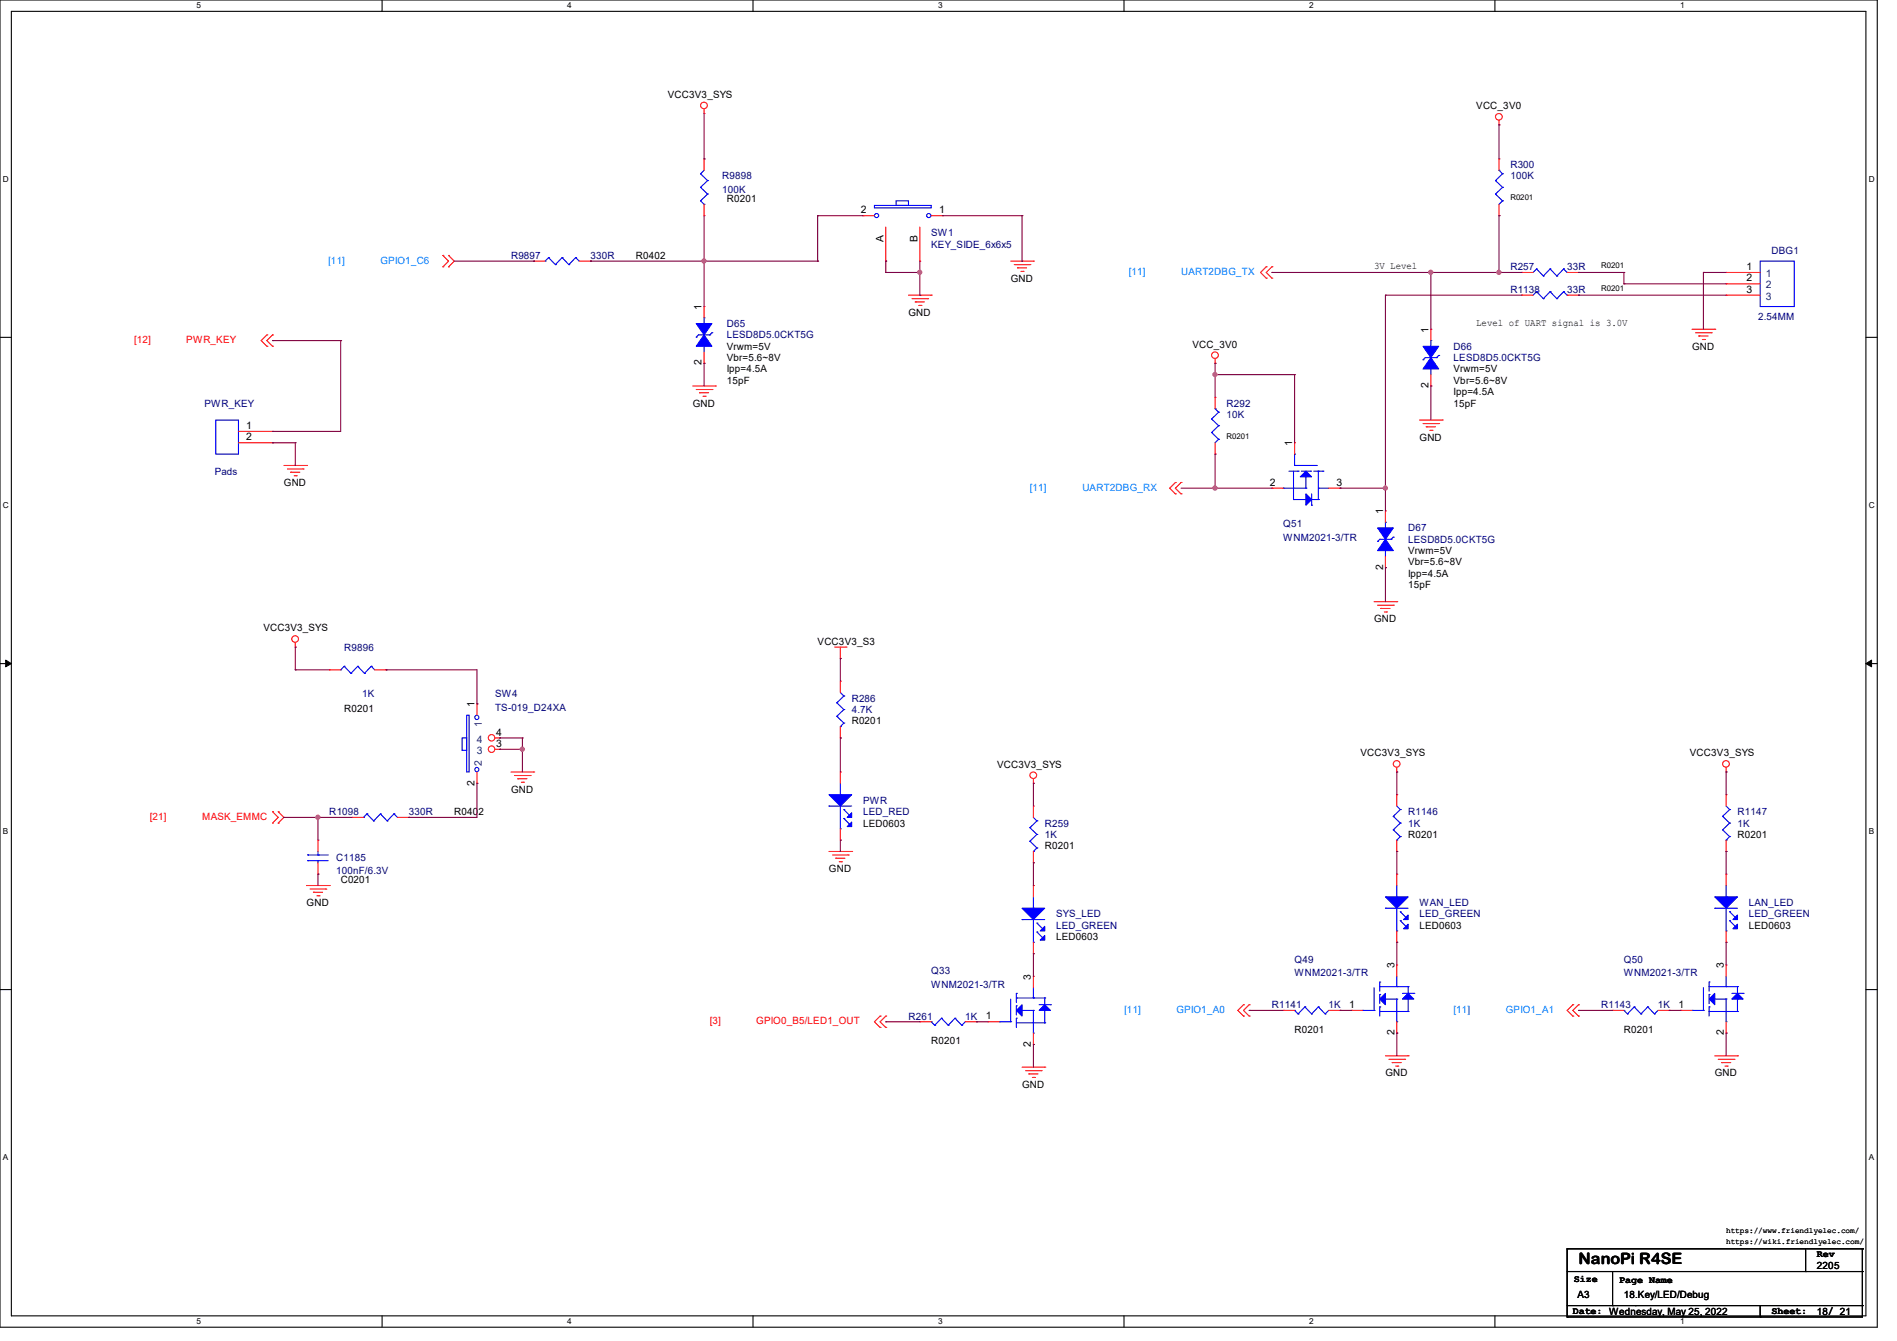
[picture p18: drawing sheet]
<svg xmlns="http://www.w3.org/2000/svg" width="297mm" height="210mm" viewBox="0 0 297 210" stroke-linecap="round" stroke-linejoin="round" font-family="sans-serif">
<defs><g id="words">
<text font-size="2.5" x="247.1" y="197.9">NanoPi R4SE</text>
<g font-size="1.6">
<text x="104.6" y="15.3">VCC3V3_SYS</text>
<text x="231.1" y="17.1">VCC_3V0</text>
<text x="113.8" y="31.7">R0201</text>
<text x="134.8" y="33.4">2</text>
<text x="147" y="33.4">1</text>
<text x="99.6" y="40.6">R0402</text>
<text x="138.3" y="37.9" transform="rotate(-90 138.3 37.9)">A</text>
<text x="143.6" y="37.9" transform="rotate(-90 143.6 37.9)">B</text>
<text x="158.2" y="44.1">GND</text>
<text x="215.1" y="42.1">3V Level</text>
<text x="273.5" y="42.3">1</text>
<text x="273.5" y="44.1">2</text>
<text x="273.5" y="45.8">3</text>
<text x="109.9" y="48.6" transform="rotate(-90 109.9 48.6)">1</text>
<text x="142.2" y="49.4">GND</text>
<text x="223.7" y="52.1" transform="rotate(-90 223.7 52.1)">1</text>
<text x="231.1" y="51">Level of UART signal is 3.0V</text>
<text x="109.9" y="57.2" transform="rotate(-90 109.9 57.2)">2</text>
<text x="113.8" y="54.8">Vrwm=5V</text>
<text x="113.8" y="56.6">Vbr=5.6~8V</text>
<text x="113.8" y="58.3">Ipp=4.5A</text>
<text x="186.7" y="54.4">VCC_3V0</text>
<text x="227.6" y="58.3">Vrwm=5V</text>
<text x="264.9" y="54.8">GND</text>
<text x="108.5" y="63.7">GND</text>
<text x="113.8" y="60.1">15pF</text>
<text x="223.7" y="60.8" transform="rotate(-90 223.7 60.8)">2</text>
<text x="227.6" y="60.1">Vbr=5.6~8V</text>
<text x="227.6" y="61.9">Ipp=4.5A</text>
<text x="227.6" y="63.7">15pF</text>
<text x="38.6" y="67.2">1</text>
<text x="38.6" y="69">2</text>
<text x="202.3" y="69.9" transform="rotate(-90 202.3 69.9)">1</text>
<text x="222.2" y="69">GND</text>
<text x="44.4" y="76.1">GND</text>
<text x="198.8" y="76.1">2</text>
<text x="209.3" y="76.1">3</text>
<text x="216.5" y="80.6" transform="rotate(-90 216.5 80.6)">1</text>
<text x="216.5" y="89.2" transform="rotate(-90 216.5 89.2)">2</text>
<text x="220.5" y="86.8">Vrwm=5V</text>
<text x="220.5" y="88.6">Vbr=5.6~8V</text>
<text x="220.5" y="90.3">Ipp=4.5A</text>
<text x="220.5" y="92.1">15pF</text>
<text x="41.2" y="98.9">VCC3V3_SYS</text>
<text x="128" y="101">VCC3V3_S3</text>
<text x="215.1" y="97.4">GND</text>
<text x="53.9" y="111.5">R0201</text>
<text x="74.3" y="110.8" transform="rotate(-90 74.3 110.8)">1</text>
<text x="133.3" y="113.5">R0201</text>
<text x="77.7" y="117">3</text>
<text x="77.7" y="115.2">4</text>
<text x="213" y="118.4">VCC3V3_SYS</text>
<text x="264.6" y="118.4">VCC3V3_SYS</text>
<text x="74.3" y="123" transform="rotate(-90 74.3 123)">2</text>
<text x="80" y="124.1">GND</text>
<text x="156.1" y="120.2">VCC3V3_SYS</text>
<text x="71.1" y="127.7">R0402</text>
<text x="135.1" y="129.5">LED0603</text>
<text x="220.5" y="131.2">R0201</text>
<text x="272" y="131.2">R0201</text>
<text x="129.8" y="136.6">GND</text>
<text x="163.6" y="133">R0201</text>
<text x="48" y="141.9">GND</text>
<text x="53.3" y="138.3">C0201</text>
<text x="165.4" y="147.2">LED0603</text>
<text x="222.2" y="145.5">LED0603</text>
<text x="273.8" y="145.5">LED0603</text>
<text x="161.4" y="153.5" transform="rotate(-90 161.4 153.5)">3</text>
<text x="218.3" y="151.7" transform="rotate(-90 218.3 151.7)">3</text>
<text x="269.9" y="151.7" transform="rotate(-90 269.9 151.7)">3</text>
<text x="154.3" y="159.6">1</text>
<text x="202.7" y="161.8">R0201</text>
<text x="211.2" y="157.9">1</text>
<text x="254.3" y="161.8">R0201</text>
<text x="262.8" y="157.9">1</text>
<text x="145.8" y="163.6">R0201</text>
<text x="161.4" y="163.9" transform="rotate(-90 161.4 163.9)">2</text>
<text x="218.3" y="162.1" transform="rotate(-90 218.3 162.1)">2</text>
<text x="269.9" y="162.1" transform="rotate(-90 269.9 162.1)">2</text>
<text x="160" y="170.3">GND</text>
<text x="216.9" y="168.6">GND</text>
<text x="268.5" y="168.6">GND</text>
<text x="284.5" y="196.9">Rev</text>
<text x="246.4" y="200.7">Size</text>
<text x="247" y="203.2">A3</text>
<text x="253.5" y="201">Page Name</text>
<text x="254.3" y="203.2">18.Key/LED/Debug</text>
<text x="284.5" y="198.8">2205</text>
<text x="246.3" y="205.7">Date: Wednesday, May 25, 2022</text>
<text x="277.4" y="205.7">Sheet:</text>
<text x="284.5" y="205.9">18/ 21</text>
</g>
<g font-size="1.6" fill="#00007f">
<text x="113.1" y="28.1">R9898</text>
<text x="236.5" y="26.3">R300</text>
<text x="236.5" y="28.1">100K</text>
<text x="113.1" y="30.2">100K</text>
<text x="80" y="40.6">R9897</text>
<text x="92.5" y="40.6">330R</text>
<text x="145.8" y="37">SW1</text>
<text x="145.8" y="38.8">KEY_SIDE_6x6x5</text>
<text x="277.4" y="39.8">DBG1</text>
<text x="236.5" y="45.9">R1138</text>
<text x="236.5" y="42.3">R257</text>
<text x="245.4" y="45.9">33R</text>
<text x="245.4" y="42.3">33R</text>
<text x="113.8" y="51.2">D65</text>
<text x="113.8" y="53">LESD8D5.0CKT5G</text>
<text x="275.2" y="50.2">2.54MM</text>
<text x="227.6" y="54.8">D66</text>
<text x="227.6" y="56.6">LESD8D5.0CKT5G</text>
<text x="32" y="63.7">PWR_KEY</text>
<text x="192" y="63.7">R292</text>
<text x="192" y="65.4">10K</text>
<text x="33.6" y="74.3">Pads</text>
<text x="200.9" y="82.5">Q51</text>
<text x="220.5" y="83.2">D67</text>
<text x="200.9" y="84.7">WNM2021-3/TR</text>
<text x="220.5" y="85">LESD8D5.0CKT5G</text>
<text x="53.9" y="101.9">R9896</text>
<text x="56.7" y="109.2">1K</text>
<text x="77.5" y="109.2">SW4</text>
<text x="77.5" y="111.3">TS-019_D24XA</text>
<text x="133.3" y="109.9">R286</text>
<text x="133.3" y="111.7">4.7K</text>
<text x="135.1" y="125.9">PWR</text>
<text x="51.6" y="127.7">R1098</text>
<text x="64" y="127.7">330R</text>
<text x="135.1" y="127.7">LED_RED</text>
<text x="163.6" y="129.5">R259</text>
<text x="163.6" y="131.2">1K</text>
<text x="220.5" y="127.7">R1146</text>
<text x="220.5" y="129.5">1K</text>
<text x="272" y="127.7">R1147</text>
<text x="272" y="129.5">1K</text>
<text x="52.6" y="134.8">C1185</text>
<text x="52.6" y="136.9">100nF/6.3V</text>
<text x="165.4" y="143.7">SYS_LED</text>
<text x="222.2" y="141.9">WAN_LED</text>
<text x="222.2" y="143.7">LED_GREEN</text>
<text x="273.8" y="141.9">LAN_LED</text>
<text x="273.8" y="143.7">LED_GREEN</text>
<text x="165.4" y="145.5">LED_GREEN</text>
<text x="145.8" y="152.6">Q33</text>
<text x="145.8" y="154.7">WNM2021-3/TR</text>
<text x="202.7" y="150.8">Q49</text>
<text x="202.7" y="152.9">WNM2021-3/TR</text>
<text x="254.3" y="150.8">Q50</text>
<text x="254.3" y="152.9">WNM2021-3/TR</text>
<text x="142.2" y="159.7">R261</text>
<text x="151.1" y="159.7">1K</text>
<text x="199.1" y="157.9">R1141</text>
<text x="208" y="157.9">1K</text>
<text x="250.7" y="157.9">R1143</text>
<text x="259.6" y="157.9">1K</text>
</g>
<g font-size="1.6" fill="#007fff">
<text x="51.4" y="41.3">[11]</text>
<text x="59.6" y="41.3">GPIO1_C6</text>
<text x="176.7" y="43.1">[11]</text>
<text x="184.9" y="43.1">UART2DBG_TX</text>
<text x="161.2" y="76.8">[11]</text>
<text x="169.5" y="76.8">UART2DBG_RX</text>
<text x="176" y="158.6">[11]</text>
<text x="184.2" y="158.6">GPIO1_A0</text>
<text x="227.6" y="158.6">[11]</text>
<text x="235.8" y="158.6">GPIO1_A1</text>
</g>
<g font-size="1.6" fill="#003f7f">
<text x="276.5" y="43.4">1</text>
<text x="276.5" y="45.2">2</text>
<text x="276.5" y="46.9">3</text>
<text x="75.4" y="113.8" transform="rotate(-90 75.4 113.8)">1</text>
<text x="74.7" y="118.1">3</text>
<text x="74.7" y="116.3">4</text>
<text x="75.4" y="120" transform="rotate(-90 75.4 120)">2</text>
</g>
<g font-size="1.6" fill="#f00">
<text x="21" y="53.7">[12]</text>
<text x="29.2" y="53.7">PWR_KEY</text>
<text x="23.5" y="128.4">[21]</text>
<text x="31.7" y="128.4">MASK_EMMC</text>
<text x="111.1" y="160.4">[3]</text>
<text x="118.4" y="160.4">GPIO0_B5/LED1_OUT</text>
</g>
<g font-size="1.3">
<text x="30.8" y="1.3">5</text>
<text x="88.8" y="1.3">4</text>
<text x="146.9" y="1.3">3</text>
<text x="205" y="1.3">2</text>
<text x="263.1" y="1.3">1</text>
<text x=".5" y="28.4">D</text>
<text x="292.6" y="28.4">D</text>
<text x=".5" y="79.5">C</text>
<text x="292.6" y="79.5">C</text>
<text x=".5" y="130.6">B</text>
<text x="292.6" y="130.6">B</text>
<text x=".5" y="181.7">A</text>
<text x="292.6" y="181.7">A</text>
<text x="30.8" y="207.4">5</text>
<text x="88.8" y="207.4">4</text>
<text x="146.9" y="207.4">3</text>
<text x="205" y="207.4">2</text>
<text x="263.1" y="207.4">1</text>
</g>
<g font-size="1.2">
<text x="236.5" y="31.4">R0201</text>
<text x="250.7" y="45.6">R0201</text>
<text x="250.7" y="42">R0201</text>
<text x="192" y="68.7">R0201</text>
<text x="270.3" y="194.8">https://wiki.friendlyelec.com/</text>
<text x="270.3" y="193">https://www.friendlyelec.com/</text>
</g>
</g></defs>
<path d="M0 0h293.9v207.9h-293.9zM1.8 1.8h290.3v204.3h-290.3z" fill="none" stroke="#000" stroke-width=".17"/>
<g fill="#fff">
<path d="M30.8 .2h.7v1.4h-.7z"/>
<path d="M30.8 206.2h.7v1.4h-.7z"/>
</g>
<path d="M59.8 0v1.8M59.8 206.1v1.8" fill="none" stroke="#000" stroke-width=".17"/>
<g fill="#fff">
<path d="M88.8 .2h.7v1.4h-.7z"/>
<path d="M88.8 206.2h.7v1.4h-.7z"/>
</g>
<path d="M117.9 0v1.8M117.9 206.1v1.8" fill="none" stroke="#000" stroke-width=".17"/>
<g fill="#fff">
<path d="M146.9 .2h.7v1.4h-.7z"/>
<path d="M146.9 206.2h.7v1.4h-.7z"/>
</g>
<path d="M176 0v1.8M176 206.1v1.8" fill="none" stroke="#000" stroke-width=".17"/>
<g fill="#fff">
<path d="M205 .2h.7v1.4h-.7z"/>
<path d="M205 206.2h.7v1.4h-.7z"/>
</g>
<path d="M234.1 0v1.8M234.1 206.1v1.8" fill="none" stroke="#000" stroke-width=".17"/>
<g fill="#fff">
<path d="M263.1 .2h.6v1.4h-.6z"/>
<path d="M263.1 206.2h.6v1.4h-.6z"/>
<path d="M.5 27.3h.9v1.4h-.9z"/>
<path d="M292.6 27.3h.9v1.4h-.9z"/>
<path d="M.5 78.4h.9v1.4h-.9z"/>
<path d="M292.6 78.4h.9v1.4h-.9z"/>
</g>
<path d="M0 52.8h1.8M292.1 52.8h1.8" fill="none" stroke="#000" stroke-width=".17"/>
<g fill="#fff">
<path d="M.5 129.5h.8v1.4h-.8z"/>
<path d="M292.6 129.5h.8v1.4h-.8z"/>
</g>
<path d="M0 103.9h1.8M292.1 103.9h1.8" fill="none" stroke="#000" stroke-width=".17"/>
<path d="M.9 103.4l.9 .5-.9 .5zM292.1 103.9l.9-.5v1z" fill="#000" stroke="#000" stroke-width=".16"/>
<g fill="#fff">
<path d="M.5 180.5h.8v1.4h-.8z"/>
<path d="M292.6 180.5h.8v1.4h-.8z"/>
</g>
<g fill="none" stroke="#000" stroke-width=".17">
<path d="M0 155h1.8M292.1 155h1.8M245.4 195.6h.1M245.4 199.1h46.2M245.4 195.6v10.6M245.4 195.6h46.2M252.5 199.1v5.4M282.7 199.1h.1M282.7 195.6v3.5M291.6 199.1h.1M291.6 195.6h.1M291.6 195.6v10.6h-46.2"/>
<path d="M245.4 206.2h.1M245.4 204.5h46.2M252.5 204.5h.1M256 204.5h.1M275.6 206.2h.1M275.6 204.5v1.7M291.6 204.5h.1"/>
</g>
<g fill="none" stroke="#f00" stroke-width=".17">
<path d="M110.2 17.8h.1M110.2 17.1v.7M234.7 19.6h.1M234.7 18.8v.8M41.8 54.2h.1M41.8 52.5h.1M41.8 52.5l-.9 .8 .9 .9M42.7 54.2h.1M42.7 52.5h.1M42.7 52.5l-.9 .8 .9 .9M69.3 41.8h.1M69.3 40h.1"/>
<path d="M69.3 40l.9 .9-.9 .9M70.2 40h.1M70.2 41.8h.1M70.2 40l.9 .9-.9 .9M142.2 46.2h3.6M142.8 46.8h2.4M143.3 47.3h.1M143.3 47.3h1.4M143.8 47.8h.4M144.2 47.8h.1M145.2 46.8h.1M145.8 46.2h.1"/>
<path d="M158.2 40.9h3.6M158.8 41.4h2.4M159.3 42h.1M159.3 42h1.4M159.9 42.5h.3M160.2 42.5h.1M161.2 41.4h.1M161.8 40.9h.1M190.2 56.9h.1M190.2 56.2v.7M198.2 41.8h.1M198.2 43.6h.1"/>
<path d="M198.2 41.8l-.8 .9 .8 .9M199.1 41.8h.1M199.1 43.6h.1M199.1 41.8l-.9 .9 .9 .9M264.9 51.6h3.6M265.5 52.1h2.4M266 52.6h.1M266 52.6h1.4M266.5 53.2h.4M266.9 53.2h.1M267.9 52.1h.1M268.5 51.6h.1"/>
<path d="M44.5 72.9h3.5M45 73.4h2.5M45.5 74h.1M45.5 74h1.4M46.1 74.5h.3M46.4 74.5h.1M47.5 73.4h.1M48 72.9h.1M108.5 60.5h3.5M109 61h2.5M109.5 61.5h.1M109.5 61.5h1.5"/>
<path d="M110.1 62.1h.3M110.4 62.1h.1M111.5 61h.1M112 60.5h.1M184 77.3h.1M184 75.6h.1M184 75.6l-.9 .9 .9 .8M184.9 77.3h.1M184.9 75.6h.1M184.9 75.6l-.9 .9 .9 .8M222.3 65.8h3.5M222.8 66.3h2.5"/>
<path d="M223.3 66.8h.1M223.3 66.8h1.4M223.9 67.4h.3M224.2 67.4h.1M225.3 66.3h.1M225.8 65.8h.1M215.1 94.2h3.6M215.7 94.8h2.4M216.2 95.3h.1M216.2 95.3h1.4M216.7 95.8h.4M217.1 95.8h.1"/>
<path d="M218.1 94.8h.1M218.7 94.2h.1M46.2 101.3h.1M46.2 100.6v.7M74.7 110.2h.1M74.7 110.2v1.8M130.7 101.3h1.8M131.6 103.1h.1M131.6 101.3v1.8M132.5 101.3h.1M42.7 128.9h.1M42.7 127.1h.1"/>
<path d="M42.7 127.1l.9 .9-.9 .9M43.6 127.1h.1M43.6 128.9h.1M43.6 127.1l.9 .9-.9 .9M48 138.7h3.6M48.6 139.2h2.4M49.1 139.7h.1M49.1 139.7h1.4M51 139.2h.1M51.6 138.7h.1M74.7 122.7h.1M74.7 120.9v1.8"/>
<path d="M80 120.9h3.6M80.6 121.5h2.4M81.1 122h.1M81.1 122h1.4M81.6 122.5h.4M82 122.5h.1M83 121.5h.1M83.6 120.9h.1M129.8 133.4h3.6M130.3 133.9h2.5M130.9 134.4h.1M130.9 134.4h1.4"/>
<path d="M131.4 135h.3M131.7 135h.1M132.8 133.9h.1M133.4 133.4h.1M161.8 122.7h.1M161.8 122v.7M218.7 120.9h.1M218.7 120.2v.7M270.3 120.9h.1M270.3 120.2v.7M49.6 140.3h.4M50 140.3h.1"/>
<path d="M137.8 159.1h.1M137.8 159.1l-.9 .9 .9 .9M138.7 159.1h.1M138.7 159.1l-.9 .9 .9 .9M194.7 159.1h.1M194.7 157.4h.1M194.7 157.4l-.9 .8 .9 .9M195.6 159.1h.1M195.6 157.4h.1M195.6 157.4l-.9 .8 .9 .9M246.3 159.1h.1M246.3 157.4h.1"/>
<path d="M246.3 157.4l-.9 .8 .9 .9M247.1 159.1h.1M247.1 157.4h.1M247.1 157.4l-.8 .8 .8 .9M137.8 160.9h.1M138.7 160.9h.1M160 167.1h3.6M160.6 167.7h2.4M161.1 168.2h.1M161.1 168.2h1.4M161.6 168.7h.4M162 168.7h.1"/>
<path d="M163 167.7h.1M163.6 167.1h.1M216.9 165.4h3.6M217.5 165.9h2.4M218 166.4h.1M218 166.4h1.4M218.5 167h.4M218.9 167h.1M219.9 165.9h.1M220.5 165.4h.1M268.5 165.4h3.5M269 165.9h2.5"/>
<path d="M269.5 166.4h.1M269.5 166.4h1.5M270.1 167h.3M270.4 167h.1M271.5 165.9h.1M272 165.4h.1"/>
<circle cx="110.2" cy="16.5" r=".52"/>
<circle cx="234.7" cy="18.3" r=".52"/>
<circle cx="190.2" cy="55.6" r=".52"/>
<circle cx="46.2" cy="100.1" r=".52"/>
<circle cx="218.7" cy="119.6" r=".52"/>
<circle cx="270.2" cy="119.6" r=".52"/>
<circle cx="161.8" cy="121.4" r=".52"/>
</g>
<g fill="none" stroke="#00f" stroke-width=".17">
<path d="M72.3 115.6h.8v1.9h-.8zM73.1 112h.3v8.9h-.3z"/>
<circle cx="74.6" cy="112.4" r=".33"/>
<circle cx="74.6" cy="120.5" r=".33"/>
</g>
<circle cx="77" cy="117.3" r=".51" fill="#fff" stroke="#f00" stroke-width=".17"/>
<path d="M77.5 117.3h.7M78.2 117.3h.1" fill="none" stroke="#f00" stroke-width=".17"/>
<circle cx="77" cy="115.5" r=".51" fill="#fff" stroke="#f00" stroke-width=".17"/>
<g fill="none" stroke="#f00" stroke-width=".17">
<path d="M110.2 24.9h.1M110.2 33.8h.1M110.2 24.9v1.8M110.2 32v1.8M135.1 33.8h.1M135.1 33.8h1.8M138.7 35.6v5.3M144 35.6v5.3M145.8 33.8h1.8M147.6 33.8h.1M234.7 33.8h.1M234.7 24.9h.1"/>
<path d="M234.7 24.9v1.8M234.7 32v1.8M83.6 40.9h.1M83.6 40.9h1.7M90.7 40.9h1.8M92.5 40.9h.1M110.2 48h.1M110.2 56.9h.1M110.2 48v1.8M110.2 55.1v1.8M138.7 40.9h.1M144 40.9h.1"/>
<path d="M224 51.6h.1M224 51.6v1.7M224 58.7v1.8M238.3 46.2h.1M238.3 42.7h.1M238.3 46.2h1.7M238.3 42.7h1.7M245.4 46.2h1.7M245.4 42.7h1.7M247.1 46.2h.1M247.1 42.7h.1M270.3 42.7h.1"/>
<path d="M270.3 44.4h.1M270.3 46.2h.1M270.3 46.2h5.3M270.3 42.7h5.3M270.3 44.4h5.3M37.3 67.6h5.4M37.3 69.3h5.4M42.7 67.6h.1M42.7 69.3h.1M190.2 71.1h.1M190.2 62.2h.1M190.2 62.2v1.8"/>
<path d="M190.2 69.3v1.8M199.1 76.5h.1M199.1 76.5h1.8M202.7 69.3h.1M202.7 69.3v1.8M208 76.5h1.8M209.8 76.5h.1M224 60.5h.1M216.9 80h.1M216.9 88.9h.1M216.9 80v1.8M216.9 87.1v1.8"/>
<path d="M51.6 104.9h.1M51.6 104.9h1.7M58.7 104.9h1.8M60.5 104.9h.1M77.5 115.6h.7M78.2 115.6h.1M131.6 106.7h.1M131.6 115.6h.1M131.6 106.7v1.8M131.6 113.8v1.8M49.8 136.9h.1M49.8 131.6h.1"/>
<path d="M49.8 131.6v1.8M49.8 135.1v1.8M55.1 128h.1M55.1 128h1.8M62.2 128h1.8M64 128h.1M131.6 120.9h.1M131.6 131.6h.1M131.6 120.9v1.8M131.6 129.8v1.8M161.8 126.2h.1M161.8 135.1h.1"/>
<path d="M161.8 138.7h.1M161.8 126.2v1.8M161.8 133.4v1.7M161.8 138.7v1.8M218.7 124.5h.1M218.7 133.4h.1M218.7 136.9h.1M218.7 124.5v1.7M218.7 131.6v1.8M218.7 136.9v1.8M270.3 124.5h.1M270.3 133.4h.1"/>
<path d="M270.3 136.9h.1M270.3 124.5v1.7M270.3 131.6v1.8M270.3 136.9v1.8M161.8 152.9h.1M161.8 149.4h.1M161.8 147.6v1.8M161.8 152.9v1.8M200.9 158.2h.1M200.9 158.2h1.8M208 158.2h1.8M209.8 158.2h.1"/>
<path d="M211.6 158.2h.1M211.6 158.2h1.8M218.7 151.1h.1M218.7 147.6h.1M218.7 145.8v1.8M218.7 151.1v1.8M252.5 158.2h.1M252.5 158.2h1.8M259.6 158.2h1.8M261.4 158.2h.1M263.1 158.2h.1M263.1 158.2h1.8"/>
<path d="M270.3 151.1h.1M270.3 147.6h.1M270.3 145.8v1.8M270.3 151.1v1.8M144 160h.1M144 160h1.8M151.1 160h1.8M152.9 160h.1M154.7 160h.1M154.7 160h1.8M161.8 163.6h.1M161.8 161.8v1.8"/>
<path d="M218.7 161.8h.1M218.7 160v1.8M270.3 161.8h.1M270.3 160v1.8"/>
</g>
<g fill="none" stroke="#00f" stroke-width=".17">
<path d="M109.7 27.2h.1M109.7 29.3h.1M109.7 31.5h.1M109.7 27.2l1.1 1.1M109.7 29.3l1.1 1.1M109.7 31.5l.5 .5M110.2 32h.1M110.2 26.7l-.5 .5M110.8 28.3h.1M110.8 30.4h.1M110.8 28.3l-1.1 1M110.8 30.4l-1.1 1.1"/>
<path d="M136.9 32.2h8.9v.4h-8.9zM140.3 31.5h1.9v.7h-1.9zM234.1 30.4h.1M234.1 28.3h.1M234.1 30.4l1.1 1.1M234.1 28.3l1.1 1M234.7 26.7h.1M234.7 26.7l.5 .5M235.2 31.5h.1M235.2 29.3h.1M235.2 27.2h.1M235.2 31.5l-.5 .5"/>
<path d="M235.2 29.3l-1.1 1.1M235.2 27.2l-1.1 1.1M85.3 40.9h.1M85.9 40.3h.1M85.9 40.3l1.1 1.1M85.9 40.3l-.6 .6M87 41.4h.1M88 40.3h.1M88 40.3l1.1 1.1M88 40.3l-1 1.1M89.1 41.4h.1M90.1 40.3h.1"/>
<path d="M90.1 40.3l.6 .6M90.1 40.3l-1 1.1M109 52.8h.1M110.2 53.5h.1M110.2 49.8h.1M110.2 49.8v1.6M110.2 53.5v1.6M111.1 52.5h.1M111.1 52.5h-1.8l-.3 .3M111.5 52.1h.1M111.5 52.1l-.4 .4M222.8 56.3h.1"/>
<path d="M224 57.1h.1M224 53.3h.1M224 53.3v1.6M224 57.1v1.6M224.9 56h.1M224.9 56h-1.8l-.3 .3M225.3 55.7h.1M225.3 55.7l-.4 .3M240.6 45.7h.1M240.6 42.1h.1M240.6 45.7l-.6 .5M240.6 45.7l1 1.1"/>
<path d="M240.6 42.1l-.6 .6M240.6 42.1l1 1.1M241.6 46.8h.1M241.6 43.2h.1M242.7 45.7h.1M242.7 42.1h.1M242.7 45.7l-1.1 1.1M242.7 45.7l1.1 1.1M242.7 42.1l-1.1 1.1M242.7 42.1l1.1 1.1M243.8 46.8h.1M243.8 43.2h.1"/>
<path d="M244.8 45.7h.1M244.8 42.1h.1M244.8 45.7l-1 1.1M244.8 45.7l.6 .5M244.8 42.1l-1 1.1M244.8 42.1l.6 .6M245.4 46.2h.1M245.4 42.7h.1M275.6 40.9h5.3v7.1h-5.3zM33.8 65.8h3.5v5.3h-3.5zM189.7 67.7h.1M189.7 65.6h.1"/>
<path d="M189.7 67.7l1.1 1.1M189.7 65.6l1.1 1.1M190.2 64h.1M190.2 64l.6 .6M190.8 68.8h.1M190.8 66.7h.1M190.8 64.6h.1M190.8 68.8l-.6 .5M190.8 66.7l-1.1 1M190.8 64.6l-1.1 1M200.9 76.5h.1M200.9 76.5h3.6"/>
<path d="M201.8 73.8h1.4M202.5 78.2h.1M202.5 73.8v4.4M202.5 78.2h2M202.7 72.9h.1M202.7 71.1h.1M202.7 72.9h3.5M202.7 71.1v1.8M203.2 73.8h.1M203.8 73.8h1.4M204.5 78.2h.1M204.5 76.5h.1"/>
<path d="M204.5 74.7v1.8M205.2 73.8h.1M205.4 79.1h.1M205.4 77.3v1.8M205.4 78.2h1M205.7 73.8h1.4M206.4 78.2h.1M206.4 73.8h.1M206.4 76.5h.1M206.4 73.8v4.4M206.4 76.5h1.6M207.1 73.8h.1"/>
<path d="M215.7 84.8h.1M216.9 85.5h.1M216.9 81.8h.1M216.9 81.8v1.6M216.9 85.5v1.6M217.8 84.5h.1M217.8 84.5h-1.8l-.3 .3M218.1 84.1h.1M218.1 84.1l-.3 .4M53.3 104.9h.1M53.9 104.4h.1M53.9 104.4l1 1.1"/>
<path d="M53.9 104.4l-.6 .5M54.9 105.5h.1M56 104.4h.1M56 104.4l1.1 1.1M56 104.4l-1.1 1.1M57.1 105.5h.1M58.1 104.4h.1M58.1 104.4l.6 .5M58.1 104.4l-1 1.1M131 110.1h.1M131 112.2h.1M131 110.1l1.1 1"/>
<path d="M131 112.2l1.1 1M131.6 113.8h.1M131.6 108.5l.5 .5M132.1 109h.1M132.1 111.1h.1M132.1 113.2h.1M132.1 109l-1.1 1.1M132.1 111.1l-1.1 1.1M132.1 113.2l-.5 .6M48.2 133.9h.1M48.2 134.8h.1M48.2 133.9h3.2"/>
<path d="M48.2 134.8h3.2M49.8 134.8h.1M49.8 133.9h.1M49.8 133.4v.5M49.8 134.8v.3M56.9 128h.1M57.4 127.5h.1M57.4 127.5l1.1 1.1M57.4 127.5l-.5 .5M58.5 128.6h.1M59.6 127.5h.1M59.6 127.5l1 1.1"/>
<path d="M59.6 127.5l-1.1 1.1M60.6 128.6h.1M61.7 127.5h.1M61.7 127.5l.5 .5M61.7 127.5l-1.1 1.1M129.8 126.2h.1M129.8 126.2h3.6M131.6 124.5h.1M131.6 129.8h.1M131.6 122.7v1.8M131.6 126.2v3.6M132.1 126.8h.1"/>
<path d="M132.1 128.2h.1M132.1 126.8l.9 .9M132.1 128.2l.9 .9M161.2 129.6h.1M161.2 131.7h.1M161.2 129.6l1.1 1.1M161.2 131.7l1.1 1.1M161.8 133.4h.1M161.8 128l.5 .6M162.3 128.6h.1M162.3 130.7h.1M162.3 132.8h.1"/>
<path d="M162.3 128.6l-1.1 1M162.3 130.7l-1.1 1M162.3 132.8l-.5 .6M218.1 127.8h.1M218.1 130h.1M218.1 127.8l1.1 1.1M218.1 130l1.1 1M218.7 131.6h.1M218.7 126.2l.5 .6M218.7 138.7v1.8M219.2 126.8h.1M219.2 128.9h.1"/>
<path d="M219.2 131h.1M219.2 126.8l-1.1 1M219.2 128.9l-1.1 1.1M219.2 131l-.5 .6M269.7 127.8h.1M269.7 130h.1M269.7 127.8l1.1 1.1M269.7 130l1.1 1M270.3 131.6h.1M270.3 126.2l.5 .6M270.3 138.7v1.8M270.8 126.8h.1"/>
<path d="M270.8 128.9h.1M270.8 131h.1M270.8 126.8l-1.1 1M270.8 128.9l-1.1 1.1M270.8 131l-.5 .6M147.4 159.5h.1M147.4 159.5l1.1 1.1M147.4 159.5l-1.1 1.1M149.5 159.5h.1M149.5 159.5l1.1 1.1M149.5 159.5l-1 1.1M158.2 156.5v3.5"/>
<path d="M159.1 159.5h.1M159.1 157.5h.1M159.1 155.6h.1M159.1 156.3h.1M159.1 155.6v1.4M159.1 157.5v1.5M159.1 159.5v1.4M159.1 156.3h4.5M160 144h.1M160 158.2h1.8M160 144h3.6M161.8 156.3h.1"/>
<path d="M161.8 158.2h.1M161.8 142.2h.1M161.8 147.6h.1M161.8 140.5v1.7M161.8 144v3.6M161.8 154.7v1.6M161.8 158.2v3.6M162.3 144.6h.1M162.3 146h.1M162.3 144.6l.9 .9M162.3 146l.9 .9M162.7 157.4h1.8"/>
<path d="M163.6 158.2h.1M163.6 156.3h.1M163.6 156.3v1.1M163.6 158.2v2M164.5 157.4h.1M202.7 158.2h.1M202.7 158.2l.5 .6M203.2 158.8h.1M204.3 157.7h.1M204.3 157.7l1.1 1.1M204.3 157.7l-1.1 1.1M205.4 158.8h.1"/>
<path d="M206.4 157.7h.1M206.4 157.7l1.1 1.1M206.4 157.7l-1 1.1M207.5 158.8h.1M208 158.2l-.5 .6M213.4 158.2h.1M213.4 158.2h1.7M215.1 158.2h.1M215.1 154.7v3.5M216 157.7h.1M216 155.7h.1M216 153.8h.1"/>
<path d="M216 154.5h.1M216 158.4h4.5M216 154.5h4.5M216 153.8v1.4M216 155.7v1.5M216 157.7v1.4M216.9 142.2h.1M216.9 156.5h1.8M216.9 142.2h3.6M218.7 154.5h.1M218.7 156.5h.1M218.7 140.5h.1"/>
<path d="M218.7 145.8h.1M218.7 142.2v3.6M218.7 152.9v1.6M218.7 156.5v3.5M219.2 142.8h.1M219.2 144.2h.1M219.2 142.8l.9 .9M219.2 144.2l.9 .9M219.6 155.6h1.8M220.5 158.4h.1M220.5 156.5h.1M220.5 154.5h.1"/>
<path d="M220.5 154.5v1.1M220.5 156.5v1.9M221.4 155.6h.1M254.3 158.2h.1M254.3 158.2l.5 .6M254.8 158.8h.1M255.9 157.7h.1M255.9 157.7l1 1.1M255.9 157.7l-1.1 1.1M256.9 158.8h.1M258 157.7h.1M258 157.7l1 1.1"/>
<path d="M258 157.7l-1.1 1.1M259 158.8h.1M259.6 158.2l-.6 .6M264.9 158.2h.1M264.9 158.2h1.8M266.7 158.2h.1M266.7 154.7v3.5M267.6 157.7h.1M267.6 155.7h.1M267.6 153.8h.1M267.6 154.5h.1M267.6 153.8v1.4"/>
<path d="M267.6 155.7v1.5M267.6 157.7v1.4M267.6 158.4h4.4M267.6 154.5h4.4M268.5 142.2h.1M268.5 156.5h1.8M268.5 142.2h3.5M270.3 154.5h.1M270.3 156.5h.1M270.3 140.5h.1M270.3 145.8h.1M270.3 142.2v3.6"/>
<path d="M270.3 152.9v1.6M270.3 156.5v3.5M270.8 142.8h.1M270.8 144.2h.1M270.8 142.8l.9 .9M270.8 144.2l.9 .9M271.1 155.6h1.8M272 158.4h.1M272 156.5h.1M272 154.5h.1M272 154.5v1.1M272 156.5v1.9"/>
<path d="M272.9 155.6h.1M145.8 160h.1M145.8 160l.5 .6M146.3 160.6h.1M148.5 160.6h.1M150.6 160.6h.1M151.1 160l-.5 .6M156.5 160h.1M156.5 160h1.7M158.2 160h.1M159.1 160.2h4.5M161.8 161.8h.1"/>
<path d="M163.6 160.2h.1M218.7 160h.1M270.3 160h.1"/>
<circle cx="137.3" cy="33.8" r=".33"/>
<circle cx="145.4" cy="33.8" r=".33"/>
</g>
<g fill="#00f" stroke="#00f" stroke-width=".17">
<path d="M159.1 158.2l.9-.8v1.7z"/>
<path d="M163.6 157.4l.9 .8h-1.8z"/>
<path d="M268.5 155.6v1.8l-.9-.9z"/>
<path d="M271.1 156.5l.9-.9 .9 .9z"/>
<path d="M268.5 140.5h3.5l-1.7 1.7z"/>
<path d="M271.3 144l.7-.7v.7z"/>
<path d="M271.3 145.5l.7-.8v.8z"/>
<path d="M216.9 155.6v1.8l-.9-.9z"/>
<path d="M219.6 156.5l.9-.9 .9 .9z"/>
<path d="M129.8 124.5h3.6l-1.8 1.7z"/>
<path d="M133.4 127.3v.7h-.8z"/>
<path d="M133.4 128.7v.8h-.8z"/>
<path d="M160 142.2h3.6l-1.8 1.8z"/>
<path d="M163.6 145.1v.7h-.7z"/>
<path d="M163.6 146.5v.7h-.7z"/>
<path d="M204.5 73.8l.9 .9h-1.8z"/>
<path d="M204.5 77.3l.9 .9-.9 .9z"/>
<path d="M216.9 140.5h3.6l-1.8 1.7z"/>
<path d="M220.5 143.3v.7h-.7z"/>
<path d="M220.5 144.7v.8h-.7z"/>
<path d="M224 56l1.3 1.8h-2.5z" fill-rule="evenodd"/>
<path d="M222.8 54.2h2.5l-1.3 1.8z" fill-rule="evenodd"/>
<path d="M216.9 84.5l1.2 1.7h-2.4z" fill-rule="evenodd"/>
<path d="M215.7 82.7h2.4l-1.2 1.8z" fill-rule="evenodd"/>
<path d="M110.2 52.5l1.3 1.7h-2.5z" fill-rule="evenodd"/>
<path d="M109 50.7h2.5l-1.3 1.8z" fill-rule="evenodd"/>
</g>
<g fill="none" stroke="#7f003f" stroke-width=".17">
<path d="M110.2 17.8v7.1M234.7 19.6h.1M234.7 19.6v5.3M110.2 24.9h.1M110.2 33.8v14.2M128 33.8h.1M128 33.8h7.1M128 33.8v7.1M147.6 33.8h12.4M160 33.8h.1M160 33.8v7.1M234.7 33.8h.1"/>
<path d="M234.7 33.8v8.9M42.7 53.3h.1M42.7 53.3h10.6M53.3 53.3h.1M53.3 53.3v14.3h-10.6M71.1 40.9h12.5M83.6 40.9h.1M92.5 40.9h.1M92.5 40.9h35.5M110.2 40.9h.1M110.2 56.9h.1M110.2 56.9v3.6"/>
<path d="M128 40.9h.1M138.7 42.7h.1M138.7 40.9h.1M138.7 42.7h5.3M138.7 40.9v1.8M144 42.7h.1M144 46.2h.1M144 40.9v5.3M160 40.9h.1M190.2 58.7h.1M190.2 56.9h.1M190.2 56.9v5.3"/>
<path d="M190.2 58.7h12.5M199.1 42.7h.1M199.1 42.7h39.2M202.7 58.7h.1M202.7 58.7v10.6M216.9 46.2h.1M216.9 46.2v33.8M216.9 46.2h21.4M224 42.7h.1M224 42.7v8.9M234.7 42.7h.1M247.1 42.7h.1"/>
<path d="M247.1 46.2h.1M247.1 42.7h7.2M247.1 46.2h23.2M254.3 42.7h.1M254.3 44.4h.1M254.3 42.7v1.7M254.3 44.4h16M266.7 42.7h.1M266.7 42.7h3.6M266.7 42.7v8.9M42.7 67.6h.1M42.7 69.3h.1"/>
<path d="M42.7 69.3h3.5M46.2 69.3h.1M46.2 69.3v3.6M184.9 76.5h14.2M190.2 76.5h.1M190.2 71.1h.1M190.2 71.1v5.4M209.8 76.5h.1M209.8 76.5h7.1M216.9 76.5h.1M224 60.5h.1M224 60.5v5.3"/>
<path d="M216.9 88.9h.1M216.9 88.9v5.3M46.2 101.3h.1M46.2 104.9h.1M46.2 101.3v3.6M46.2 104.9h5.4M60.5 104.9h.1M60.5 104.9h14.2v5.3M74.7 110.2h.1M78.2 117.3h.1M78.2 115.6h.1M78.2 117.3h3.6"/>
<path d="M78.2 115.6h3.6M81.8 117.3h.1M81.8 115.6h.1M81.8 115.6v5.3M131.6 103.1h.1M131.6 115.6h.1M131.6 103.1v3.6M131.6 115.6v5.3M44.5 128h.1M44.5 128h10.6M49.8 128h.1M49.8 136.9h.1"/>
<path d="M49.8 128v3.6M49.8 136.9v1.8M64 128h.1M74.7 122.7h.1M74.7 122.7v5.3h-10.7M131.6 131.6h.1M131.6 131.6v1.8M161.8 135.1h.1M161.8 122.7h.1M161.8 122.7v3.5M161.8 135.1v3.6M218.7 133.4h.1"/>
<path d="M218.7 120.9h.1M218.7 120.9v3.6M218.7 133.4v3.5M270.3 133.4h.1M270.3 120.9h.1M270.3 120.9v3.6M270.3 133.4v3.5M161.8 149.4h.1M161.8 149.4v3.5M195.6 158.2h.1M195.6 158.2h5.3M209.8 158.2h.1"/>
<path d="M209.8 158.2h1.8M218.7 147.6h.1M218.7 147.6v3.5M247.1 158.2h.1M247.1 158.2h5.4M261.4 158.2h.1M261.4 158.2h1.7M270.3 147.6h.1M270.3 147.6v3.5M138.7 160h.1M138.7 160h5.3M152.9 160h.1"/>
<path d="M152.9 160h1.8M161.8 163.6h.1M161.8 163.6v3.5M218.7 161.8h.1M218.7 161.8v3.6M270.3 161.8h.1M270.3 161.8v3.6"/>
</g>
<g fill="#f0f" stroke="#f0f" stroke-width=".17">
<circle cx="216.9" cy="76.4" r=".32"/>
<circle cx="224" cy="42.7" r=".32"/>
<circle cx="234.7" cy="42.7" r=".32"/>
<circle cx="110.2" cy="40.9" r=".32"/>
<circle cx="144" cy="42.7" r=".32"/>
<circle cx="190.2" cy="58.7" r=".32"/>
<circle cx="190.2" cy="76.4" r=".32"/>
<circle cx="49.8" cy="128" r=".32"/>
<circle cx="81.8" cy="117.3" r=".32"/>
</g>
<use href="#words"/>
</svg>
